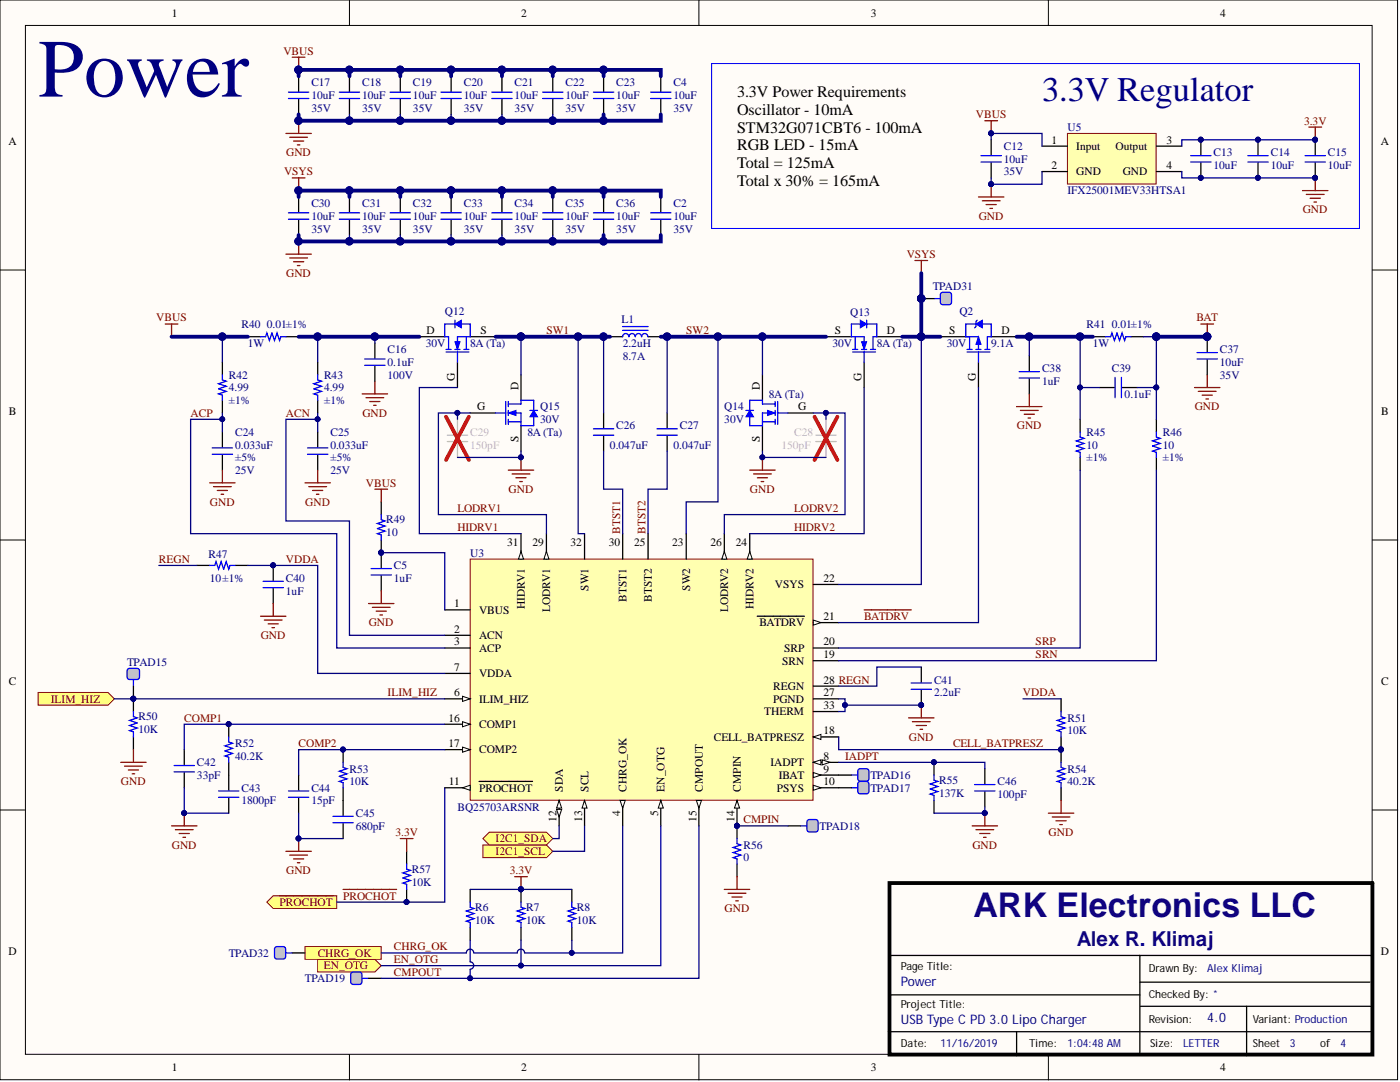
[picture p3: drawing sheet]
<svg xmlns="http://www.w3.org/2000/svg" width="279mm" height="216mm" viewBox="0 0 279 216" stroke-linecap="round" stroke-linejoin="round" font-family="sans-serif">
<defs><g id="words">
<text font-size="16.5" fill="#000080" x="7.6" y="19.3">Power</text>
<text font-size="6.9" fill="#000080" x="208" y="20.1">3.3V Regulator</text>
<text font-size="6.8" fill="#11037f" x="194.3" y="182.9">ARK Electronics LLC</text>
<text font-size="4.1" fill="#11037f" x="214.9" y="188.8">Alex R. Klimaj</text>
<g font-size="3.2">
<text x="147.1" y="19.4">3.3V Power Requirements</text>
<text x="147.1" y="22.9">Oscillator - 10mA</text>
<text x="147.1" y="26.5">STM32G071CBT6 - 100mA</text>
<text x="147.1" y="30">RGB LED - 15mA</text>
<text x="147.1" y="33.6">Total = 125mA</text>
<text x="147.1" y="37.1">Total x 30% = 165mA</text>
</g>
<g font-size="2.6" fill="#000080">
<text x="179.8" y="196.7">Power</text>
<text x="179.8" y="204.3">USB Type C PD 3.0 Lipo Charger</text>
<text x="240.9" y="204">4.0</text>
</g>
<g font-size="2.3">
<text x="34.3" y="3.3">1</text>
<text x="104" y="3.3">2</text>
<text x="173.8" y="3.3">3</text>
<text x="243.5" y="3.3">4</text>
<text x="1.7" y="29">A</text>
<text x="209.9" y="28.7">1</text>
<text x="214.8" y="29.9">Input</text>
<text x="222.6" y="29.9">Output</text>
<text x="232.8" y="28.7">3</text>
<text x="275.6" y="29">A</text>
<text x="209.9" y="33.7">2</text>
<text x="214.8" y="35">GND</text>
<text x="224.1" y="35">GND</text>
<text x="232.8" y="33.7">4</text>
<text x="85.1" y="66.7">D</text>
<text x="95.9" y="66.7">S</text>
<text x="166.6" y="66.7">S</text>
<text x="177" y="66.7">D</text>
<text x="189.4" y="66.7">S</text>
<text x="199.8" y="66.7">D</text>
<text x="90.8" y="75.9" transform="rotate(-90 90.8 75.9)">G</text>
<text x="103.5" y="77.8" transform="rotate(-90 103.5 77.8)">D</text>
<text x="151.7" y="77.8" transform="rotate(-90 151.7 77.8)">D</text>
<text x="171.9" y="75.9" transform="rotate(-90 171.9 75.9)">G</text>
<text x="194.8" y="75.9" transform="rotate(-90 194.8 75.9)">G</text>
<text x="1.8" y="82.9">B</text>
<text x="95.2" y="81.9">G</text>
<text x="159.3" y="81.9">G</text>
<text x="275.7" y="82.9">B</text>
<text x="103.5" y="88.2" transform="rotate(-90 103.5 88.2)">S</text>
<text x="151.7" y="88.2" transform="rotate(-90 151.7 88.2)">S</text>
<text x="101.2" y="109">31</text>
<text x="106.3" y="109">29</text>
<text x="113.9" y="109">32</text>
<text x="121.5" y="109">30</text>
<text x="126.5" y="109">25</text>
<text x="134.2" y="109">23</text>
<text x="141.8" y="109">26</text>
<text x="146.8" y="109">24</text>
<text x="117.4" y="117.9" transform="rotate(-90 117.4 117.9)">SW1</text>
<text x="137.7" y="117.9" transform="rotate(-90 137.7 117.9)">SW2</text>
<text x="154.7" y="117.4">VSYS</text>
<text x="164.3" y="116.1">22</text>
<text x="90.7" y="121.2">1</text>
<text x="95.6" y="122.5">VBUS</text>
<text x="104.7" y="121.5" transform="rotate(-90 104.7 121.5)">HIDRV1</text>
<text x="109.8" y="122.2" transform="rotate(-90 109.8 122.2)">LODRV1</text>
<text x="125" y="120.1" transform="rotate(-90 125 120.1)">BTST1</text>
<text x="130.1" y="120.1" transform="rotate(-90 130.1 120.1)">BTST2</text>
<text x="145.3" y="122.2" transform="rotate(-90 145.3 122.2)">LODRV2</text>
<text x="150.4" y="121.5" transform="rotate(-90 150.4 121.5)">HIDRV2</text>
<text x="151.6" y="125">BATDRV</text>
<text x="164.3" y="123.7">21</text>
<text x="90.7" y="126.3">2</text>
<text x="90.7" y="128.8">3</text>
<text x="95.6" y="127.5">ACN</text>
<text x="95.6" y="130.1">ACP</text>
<text x="156.5" y="130.1">SRP</text>
<text x="164.3" y="131.3">19</text>
<text x="164.3" y="128.8">20</text>
<text x="1.8" y="136.7">C</text>
<text x="90.7" y="133.9">7</text>
<text x="95.6" y="135.1">VDDA</text>
<text x="154.3" y="137.7">REGN</text>
<text x="156.1" y="132.6">SRN</text>
<text x="164.3" y="136.4">28 REGN</text>
<text x="275.7" y="136.7">C</text>
<text x="90.7" y="138.9">6</text>
<text x="95.6" y="140.2">ILIM_HIZ</text>
<text x="152.5" y="142.7">THERM</text>
<text x="154.3" y="140.2">PGND</text>
<text x="164.3" y="138.9">27</text>
<text x="164.3" y="141.5">33</text>
<text x="89.5" y="144">16</text>
<text x="89.5" y="149.1">17</text>
<text x="95.6" y="145.3">COMP1</text>
<text x="142.5" y="147.8">CELL_BATPRESZ</text>
<text x="164.3" y="146.5">18</text>
<text x="95.6" y="150.3">COMP2</text>
<text x="153.8" y="152.9">IADPT</text>
<text x="155.5" y="155.4">IBAT</text>
<text x="164.3" y="151.6">8</text>
<text x="164.3" y="154.1">9</text>
<text x="89.6" y="156.7">11</text>
<text x="95.6" y="158">PROCHOT</text>
<text x="112.3" y="158" transform="rotate(-90 112.3 158)">SDA</text>
<text x="117.4" y="158" transform="rotate(-90 117.4 158)">SCL</text>
<text x="125" y="158" transform="rotate(-90 125 158)">CHRG_OK</text>
<text x="132.6" y="158" transform="rotate(-90 132.6 158)">EN_OTG</text>
<text x="140.2" y="158" transform="rotate(-90 140.2 158)">CMPOUT</text>
<text x="147.9" y="158" transform="rotate(-90 147.9 158)">CMPIN</text>
<text x="155" y="158">PSYS</text>
<text x="164.3" y="156.7">10</text>
<text x="111.1" y="164" transform="rotate(-90 111.1 164)">12</text>
<text x="116.2" y="164" transform="rotate(-90 116.2 164)">13</text>
<text x="123.8" y="162.9" transform="rotate(-90 123.8 162.9)">4</text>
<text x="131.4" y="162.9" transform="rotate(-90 131.4 162.9)">5</text>
<text x="139" y="164" transform="rotate(-90 139 164)">15</text>
<text x="146.6" y="164" transform="rotate(-90 146.6 164)">14</text>
<text x="1.7" y="190.6">D</text>
<text x="275.6" y="190.6">D</text>
<text x="34.3" y="213.7">1</text>
<text x="104" y="213.7">2</text>
<text x="173.8" y="213.7">3</text>
<text x="243.5" y="213.7">4</text>
</g>
<g font-size="2.3" fill="#800000">
<text x="56.6" y="10.9">VBUS</text>
<text x="194.8" y="23.6">VBUS</text>
<text x="260.2" y="24.9">3.3V</text>
<text x="56.7" y="35">VSYS</text>
<text x="57.1" y="31.2">GND</text>
<text x="195.3" y="43.9">GND</text>
<text x="260" y="42.6">GND</text>
<text x="180.9" y="51.5">VSYS</text>
<text x="57.1" y="55.3">GND</text>
<text x="31.2" y="64.1">VBUS</text>
<text x="238.8" y="64.1">BAT</text>
<text x="109.1" y="66.7">SW1</text>
<text x="136.9" y="66.7">SW2</text>
<text x="38" y="83.2">ACP</text>
<text x="57.1" y="83.2">ACN</text>
<text x="72.3" y="83.2">GND</text>
<text x="238.4" y="81.9">GND</text>
<text x="202.9" y="85.7">GND</text>
<text x="41.9" y="100.9">GND</text>
<text x="60.9" y="100.9">GND</text>
<text x="73" y="97.1">VBUS</text>
<text x="101.5" y="98.4">GND</text>
<text x="149.7" y="98.4">GND</text>
<text x="91.3" y="106">HIDRV1</text>
<text x="91.3" y="102.2">LODRV1</text>
<text x="123.8" y="106.5" transform="rotate(-90 123.8 106.5)">BTST1</text>
<text x="128.8" y="106.5" transform="rotate(-90 128.8 106.5)">BTST2</text>
<text x="158.5" y="106">HIDRV2</text>
<text x="158.5" y="102.2">LODRV2</text>
<text x="31.7" y="112.3">REGN</text>
<text x="57.1" y="112.3">VDDA</text>
<text x="73.6" y="125">GND</text>
<text x="172.5" y="123.7">BATDRV</text>
<text x="52" y="127.5">GND</text>
<text x="206.7" y="128.8">SRP</text>
<text x="206.7" y="131.3">SRN</text>
<text x="10.1" y="140.2">ILIM_HIZ</text>
<text x="77.3" y="138.9">ILIM_HIZ</text>
<text x="204.2" y="138.9">VDDA</text>
<text x="36.8" y="144">COMP1</text>
<text x="59.6" y="149.1">COMP2</text>
<text x="181.4" y="147.8">GND</text>
<text x="190.2" y="149.1">CELL_BATPRESZ</text>
<text x="168.6" y="151.6">IADPT</text>
<text x="24.1" y="156.7">GND</text>
<text x="78.9" y="166.8">3.3V</text>
<text x="148.4" y="164.3">CMPIN</text>
<text x="209.3" y="166.8">GND</text>
<text x="34.3" y="169.4">GND</text>
<text x="98.9" y="170.6">I2C1_SCL</text>
<text x="98.9" y="168.1">I2C1_SDA</text>
<text x="194.1" y="169.4">GND</text>
<text x="57.1" y="174.4">GND</text>
<text x="68.5" y="179.5">PROCHOT</text>
<text x="101.7" y="174.4">3.3V</text>
<text x="55.8" y="180.8">PROCHOT</text>
<text x="144.6" y="182">GND</text>
<text x="63.4" y="190.9">CHRG_OK</text>
<text x="78.6" y="189.6">CHRG_OK</text>
<text x="64.6" y="193.4">EN_OTG</text>
<text x="78.6" y="192.2">EN_OTG</text>
<text x="78.6" y="194.7">CMPOUT</text>
</g>
<g font-size="2.3" fill="#000080">
<text x="62.1" y="17.2">C17</text>
<text x="72.3" y="17.2">C18</text>
<text x="82.4" y="17.2">C19</text>
<text x="92.6" y="17.2">C20</text>
<text x="102.7" y="17.2">C21</text>
<text x="112.9" y="17.2">C22</text>
<text x="123" y="17.2">C23</text>
<text x="134.4" y="17.2">C4</text>
<text x="62.1" y="19.8">10uF</text>
<text x="62.1" y="22.3">35V</text>
<text x="72.3" y="19.8">10uF</text>
<text x="72.3" y="22.3">35V</text>
<text x="82.4" y="19.8">10uF</text>
<text x="82.4" y="22.3">35V</text>
<text x="92.6" y="19.8">10uF</text>
<text x="92.6" y="22.3">35V</text>
<text x="102.7" y="19.8">10uF</text>
<text x="102.7" y="22.3">35V</text>
<text x="112.9" y="19.8">10uF</text>
<text x="112.9" y="22.3">35V</text>
<text x="123" y="19.8">10uF</text>
<text x="123" y="22.3">35V</text>
<text x="134.4" y="19.8">10uF</text>
<text x="134.4" y="22.3">35V</text>
<text x="200.3" y="29.9">C12</text>
<text x="213" y="26.1">U5</text>
<text x="200.3" y="32.5">10uF</text>
<text x="200.3" y="35">35V</text>
<text x="242.2" y="33.7">10uF</text>
<text x="242.2" y="31.2">C13</text>
<text x="253.6" y="33.7">10uF</text>
<text x="253.6" y="31.2">C14</text>
<text x="265" y="33.7">10uF</text>
<text x="265" y="31.2">C15</text>
<text x="62.1" y="41.3">C30</text>
<text x="72.3" y="41.3">C31</text>
<text x="82.4" y="41.3">C32</text>
<text x="92.6" y="41.3">C33</text>
<text x="102.7" y="41.3">C34</text>
<text x="112.9" y="41.3">C35</text>
<text x="123" y="41.3">C36</text>
<text x="134.4" y="41.3">C2</text>
<text x="213" y="38.8">IFX25001MEV33HTSA1</text>
<text x="62.1" y="43.9">10uF</text>
<text x="62.1" y="46.4">35V</text>
<text x="72.3" y="43.9">10uF</text>
<text x="72.3" y="46.4">35V</text>
<text x="82.4" y="43.9">10uF</text>
<text x="82.4" y="46.4">35V</text>
<text x="92.6" y="43.9">10uF</text>
<text x="92.6" y="46.4">35V</text>
<text x="102.7" y="43.9">10uF</text>
<text x="102.7" y="46.4">35V</text>
<text x="112.9" y="43.9">10uF</text>
<text x="112.9" y="46.4">35V</text>
<text x="123" y="43.9">10uF</text>
<text x="123" y="46.4">35V</text>
<text x="134.4" y="43.9">10uF</text>
<text x="134.4" y="46.4">35V</text>
<text x="186.1" y="57.8">TPAD31</text>
<text x="48.2" y="65.4">R40</text>
<text x="53.3" y="65.4">0.01±1%</text>
<text x="88.8" y="62.9">Q12</text>
<text x="124" y="64.4">L1</text>
<text x="169.7" y="63.1">Q13</text>
<text x="191.5" y="62.9">Q2</text>
<text x="216.8" y="65.4">R41</text>
<text x="221.9" y="65.4">0.01±1%</text>
<text x="49.5" y="69.2">1W</text>
<text x="77.3" y="70.5">C16</text>
<text x="85" y="69.2">30V</text>
<text x="93.8" y="69.2">8A (Ta)</text>
<text x="124.3" y="69.2">2.2uH</text>
<text x="124.3" y="71.8">8.7A</text>
<text x="166.1" y="69.2">30V</text>
<text x="175" y="69.2">8A (Ta)</text>
<text x="188.9" y="69.2">30V</text>
<text x="197.8" y="69.2">9.1A</text>
<text x="218.1" y="69.2">1W</text>
<text x="243.5" y="70.5">C37</text>
<text x="45.6" y="75.6">R42</text>
<text x="64.7" y="75.6">R43</text>
<text x="77.3" y="73">0.1uF</text>
<text x="77.3" y="75.6">100V</text>
<text x="208" y="76.8">1uF</text>
<text x="208" y="74.3">C38</text>
<text x="221.9" y="74.3">C39</text>
<text x="243.5" y="73">10uF</text>
<text x="243.5" y="75.6">35V</text>
<text x="45.6" y="78.1">4.99</text>
<text x="45.6" y="80.6">±1%</text>
<text x="64.7" y="78.1">4.99</text>
<text x="64.7" y="80.6">±1%</text>
<text x="107.8" y="81.9">Q15</text>
<text x="144.6" y="81.9">Q14</text>
<text x="153.4" y="79.4">8A (Ta)</text>
<text x="224.4" y="79.4">0.1uF</text>
<text x="46.9" y="89.5">0.033uF</text>
<text x="46.9" y="87">C24</text>
<text x="65.9" y="89.5">0.033uF</text>
<text x="65.9" y="87">C25</text>
<text x="105.2" y="87">8A (Ta)</text>
<text x="107.8" y="84.4">30V</text>
<text x="121.7" y="89.5">0.047uF</text>
<text x="123" y="85.7">C26</text>
<text x="134.4" y="89.5">0.047uF</text>
<text x="135.7" y="85.7">C27</text>
<text x="144.6" y="84.4">30V</text>
<text x="216.8" y="89.5">10</text>
<text x="216.8" y="87">R45</text>
<text x="232" y="89.5">10</text>
<text x="232" y="87">R46</text>
<text x="46.9" y="92">±5%</text>
<text x="46.9" y="94.6">25V</text>
<text x="65.9" y="92">±5%</text>
<text x="65.9" y="94.6">25V</text>
<text x="216.8" y="92">±1%</text>
<text x="232" y="92">±1%</text>
<text x="77.1" y="107">10</text>
<text x="77.1" y="104.5">R49</text>
<text x="41.6" y="111.3">R47</text>
<text x="78.6" y="113.6">C5</text>
<text x="93.8" y="111">U3</text>
<text x="41.8" y="116.1">10±1%</text>
<text x="57.1" y="118.7">1uF</text>
<text x="57.1" y="116.1">C40</text>
<text x="78.6" y="116.1">1uF</text>
<text x="25.4" y="132.9">TPAD15</text>
<text x="186.4" y="136.4">C41</text>
<text x="27.6" y="143.8">R50</text>
<text x="186.4" y="138.9">2.2uF</text>
<text x="27.6" y="146.3">10K</text>
<text x="46.9" y="149.1">R52</text>
<text x="213" y="146.5">10K</text>
<text x="213" y="144">R51</text>
<text x="39.3" y="155.4">33pF</text>
<text x="39.3" y="152.9">C42</text>
<text x="46.9" y="151.6">40.2K</text>
<text x="69.7" y="154.1">R53</text>
<text x="173.7" y="155.4">TPAD16</text>
<text x="213" y="154.1">R54</text>
<text x="48.2" y="160.5">1800pF</text>
<text x="48.2" y="158">C43</text>
<text x="62.1" y="160.5">15pF</text>
<text x="62.1" y="158">C44</text>
<text x="69.7" y="156.7">10K</text>
<text x="91.3" y="161.8">BQ25703ARSNR</text>
<text x="173.7" y="158">TPAD17</text>
<text x="187.4" y="159">137K</text>
<text x="187.4" y="156.4">R55</text>
<text x="199.1" y="159.2">100pF</text>
<text x="199.1" y="156.7">C46</text>
<text x="213" y="156.7">40.2K</text>
<text x="71" y="165.6">680pF</text>
<text x="71" y="163">C45</text>
<text x="163.6" y="165.6">TPAD18</text>
<text x="148.4" y="171.9">0</text>
<text x="148.4" y="169.4">R56</text>
<text x="82.2" y="176.7">10K</text>
<text x="82.2" y="174.2">R57</text>
<text x="94.8" y="184.3">10K</text>
<text x="94.8" y="181.8">R6</text>
<text x="105" y="184.3">10K</text>
<text x="105" y="181.8">R7</text>
<text x="115.1" y="184.3">10K</text>
<text x="115.1" y="181.8">R8</text>
<text x="45.6" y="190.9">TPAD32</text>
<text x="60.9" y="196">TPAD19</text>
</g>
<g font-size="2.3" fill="#bfbebc">
<text x="93.8" y="89.5">150pF</text>
<text x="93.8" y="87">C29</text>
<text x="156" y="89.5">150pF</text>
<text x="158.5" y="87">C28</text>
</g>
<g font-size="2.2">
<text x="179.8" y="193.5">Page Title:</text>
<text x="229.3" y="194">Drawn By:</text>
<text x="179.8" y="201.1">Project Title:</text>
<text x="229.3" y="199.1">Checked By: *</text>
<text x="179.8" y="209">Date:</text>
<text x="205.4" y="209">Time:</text>
<text x="229.3" y="204.1">Revision:</text>
<text x="229.5" y="209">Size:</text>
<text x="250.1" y="209">Sheet</text>
<text x="250.1" y="204.1">Variant: Production</text>
<text x="263.5" y="209">of</text>
</g>
<g font-size="2.2" fill="#000080">
<text x="240.9" y="194">Alex Klimaj</text>
<text x="187.7" y="209">11/16/2019</text>
<text x="213" y="209">1:04:48 AM</text>
<text x="236.1" y="209">LETTER</text>
<text x="257.4" y="209">3</text>
<text x="267.6" y="209">4</text>
</g>
</g></defs>
<g fill="#fffcf8" stroke="#000" stroke-width=".2">
<path d="M0 0h278.9v215.4h-278.9z"/>
<path d="M5.1 5.1h268.7v205.3h-268.7z"/>
</g>
<path d="M69.7 0v5.1M139.5 0v5.1M209.2 0v5.1M0 53.9h5.1M273.9 53.9h5.1M0 107.8h5.1M273.9 107.8h5.1M0 161.6h5.1M273.9 161.6h5.1M69.7 210.4v5.1M139.5 210.4v5.1M209.2 210.4v5.1" fill="none" stroke="#000" stroke-width=".2"/>
<path d="M177.5 176.2h96.4v34.2h-96.4z" fill="none" stroke="#000" stroke-width=".76"/>
<path d="M177.8 190.7h95.8M177.8 198.5h49.7M227.5 190.7v19.7M227.5 196h45.9M177.3 205.9h96.3M202.9 205.9v4.8M227.6 200.8h46.3M248.8 200.8v9.9" fill="none" stroke="#000" stroke-width=".25"/>
<path d="M93.8 111.6h68.5v48.1h-68.5z" fill="#ffffb0" stroke="#800000" stroke-width=".2"/>
<path d="M88.8 121.7h5M88.8 126.8h5M88.8 129.3h5M124.3 159.7v5.1" fill="none" stroke="#000" stroke-width=".25"/>
<path d="M123.8 159.7h1l-.5 1.5z" fill="#fffcf8"/>
<path d="M123.8 159.7h1l-.5 1.5z" fill="none" stroke="#000" stroke-width=".2"/>
<path d="M131.9 159.7v5.1" fill="none" stroke="#000" stroke-width=".25"/>
<path d="M131.9 159.7l.5 1.5h-1z" fill="#fffcf8"/>
<path d="M131.9 159.7l.5 1.5h-1z" fill="none" stroke="#000" stroke-width=".2"/>
<path d="M88.8 139.4h5" fill="none" stroke="#000" stroke-width=".25"/>
<path d="M92.3 138.9l1.5 .5-1.5 .6z" fill="#fffcf8"/>
<path d="M92.3 138.9l1.5 .5-1.5 .6z" fill="none" stroke="#000" stroke-width=".2"/>
<path d="M88.8 134.4h5M162.3 152.1h5.1" fill="none" stroke="#000" stroke-width=".25"/>
<path d="M162.3 152.1l1.5-.5v1z" fill="#fffcf8"/>
<path d="M162.3 152.1l1.5-.5v1z" fill="none" stroke="#000" stroke-width=".2"/>
<path d="M164.1 151.6l1.5 .5-1.5 .5z" fill="#fffcf8"/>
<path d="M164.1 151.6l1.5 .5-1.5 .5z" fill="none" stroke="#000" stroke-width=".2"/>
<path d="M162.3 154.7h5.1" fill="none" stroke="#000" stroke-width=".25"/>
<path d="M162.3 154.1l1.5 .6-1.5 .5z" fill="#fffcf8"/>
<path d="M162.3 154.1l1.5 .6-1.5 .5z" fill="none" stroke="#000" stroke-width=".2"/>
<path d="M162.3 157.2h5.1" fill="none" stroke="#000" stroke-width=".25"/>
<path d="M162.3 156.7l1.5 .5-1.5 .5z" fill="#fffcf8"/>
<path d="M162.3 156.7l1.5 .5-1.5 .5z" fill="none" stroke="#000" stroke-width=".2"/>
<path d="M88.8 157.2h5" fill="none" stroke="#000" stroke-width=".25"/>
<path d="M92.3 157.2l1.5-.5v1z" fill="#fffcf8"/>
<path d="M92.3 157.2l1.5-.5v1z" fill="none" stroke="#000" stroke-width=".2"/>
<path d="M95.6 155.9h10.7M111.6 159.7v5.1" fill="none" stroke="#000" stroke-width=".25"/>
<path d="M111.6 159.7l.5 1.5h-1z" fill="#fffcf8"/>
<path d="M111.6 159.7l.5 1.5h-1z" fill="none" stroke="#000" stroke-width=".2"/>
<path d="M111.1 161.5h1l-.5 1.5z" fill="#fffcf8"/>
<path d="M111.1 161.5h1l-.5 1.5z" fill="none" stroke="#000" stroke-width=".2"/>
<path d="M116.7 159.7v5.1" fill="none" stroke="#000" stroke-width=".25"/>
<path d="M116.7 159.7l.5 1.5h-1z" fill="#fffcf8"/>
<path d="M116.7 159.7l.5 1.5h-1z" fill="none" stroke="#000" stroke-width=".2"/>
<path d="M139.5 159.7v5.1" fill="none" stroke="#000" stroke-width=".25"/>
<path d="M139 159.7h1l-.5 1.5z" fill="#fffcf8"/>
<path d="M139 159.7h1l-.5 1.5z" fill="none" stroke="#000" stroke-width=".2"/>
<path d="M88.8 144.5h5" fill="none" stroke="#000" stroke-width=".25"/>
<path d="M92.3 144l1.5 .5-1.5 .5z" fill="#fffcf8"/>
<path d="M92.3 144l1.5 .5-1.5 .5z" fill="none" stroke="#000" stroke-width=".2"/>
<path d="M88.8 149.6h5" fill="none" stroke="#000" stroke-width=".25"/>
<path d="M92.3 149.1l1.5 .5-1.5 .5z" fill="#fffcf8"/>
<path d="M92.3 149.1l1.5 .5-1.5 .5z" fill="none" stroke="#000" stroke-width=".2"/>
<path d="M147.1 159.7v5.1" fill="none" stroke="#000" stroke-width=".25"/>
<path d="M147.1 159.7l.5 1.5h-1z" fill="#fffcf8"/>
<path d="M147.1 159.7l.5 1.5h-1z" fill="none" stroke="#000" stroke-width=".2"/>
<circle cx="147.1" cy="164.8" r=".48" fill="#000080" stroke="#000080" stroke-width=".2"/>
<path d="M162.3 147h5.1" fill="none" stroke="#000" stroke-width=".25"/>
<path d="M162.3 147l1.5-.5v1.1z" fill="#fffcf8"/>
<path d="M162.3 147l1.5-.5v1.1z" fill="none" stroke="#000" stroke-width=".2"/>
<path d="M162.3 131.8h5.1M162.3 129.3h5.1M162.3 124.2h5.1" fill="none" stroke="#000" stroke-width=".25"/>
<path d="M162.3 123.7l1.5 .5-1.5 .5z" fill="#fffcf8"/>
<path d="M162.3 123.7l1.5 .5-1.5 .5z" fill="none" stroke="#000" stroke-width=".2"/>
<path d="M136.9 106.5v5.1M149.6 106.5v5.1M162.3 116.6h5.1M151.1 123h9.4" fill="none" stroke="#000" stroke-width=".25"/>
<path d="M149.6 110l.5 1.6h-1z" fill="#fffcf8"/>
<path d="M149.6 110l.5 1.6h-1z" fill="none" stroke="#000" stroke-width=".2"/>
<path d="M129.3 106.5v5.1M144.6 106.5v5.1" fill="none" stroke="#000" stroke-width=".25"/>
<path d="M144.6 110l.5 1.6h-1.1z" fill="#fffcf8"/>
<path d="M144.6 110l.5 1.6h-1.1z" fill="none" stroke="#000" stroke-width=".2"/>
<path d="M109.1 106.5v5.1M162.3 139.4h5.1M162.3 136.9h5.1" fill="none" stroke="#000" stroke-width=".25"/>
<path d="M109.1 110l.5 1.6h-1.1z" fill="#fffcf8"/>
<path d="M109.1 110l.5 1.6h-1.1z" fill="none" stroke="#000" stroke-width=".2"/>
<path d="M104 106.5v5.1" fill="none" stroke="#000" stroke-width=".25"/>
<path d="M104 110l.5 1.6h-1z" fill="#fffcf8"/>
<path d="M104 110l.5 1.6h-1z" fill="none" stroke="#000" stroke-width=".2"/>
<path d="M116.7 106.5v5.1M124.3 106.5v5.1M162.3 142h5.1" fill="none" stroke="#000" stroke-width=".25"/>
<circle cx="147.1" cy="164.8" r=".48" fill="#000080" stroke="#000080" stroke-width=".2"/>
<g fill="#ffff80" stroke="#800000" stroke-width=".2">
<path d="M63.4 191.4h11.4l1.3 1.3-1.3 1.3h-11.4z" fill-rule="evenodd"/>
<path d="M60.9 188.9h15.2v2.5h-15.2z" fill-rule="evenodd"/>
</g>
<path d="M93.8 177.5v2.5M104 177.5v2.5M114.1 177.5v2.5M93.8 185.1v2.5M104 185.1v2.5M114.1 185.1v2.5" fill="none" stroke="#000" stroke-width=".25"/>
<path d="M93.8 180v1l.8 .3-1.5 .5 1.5 .5-1.5 .5 1.5 .5-1.5 .5 .7 .3v1M104 180v1l.7 .3-1.5 .5 1.5 .5-1.5 .5 1.5 .5-1.5 .5 .8 .3v1M114.1 180v1l.8 .3-1.5 .5 1.5 .5-1.5 .5 1.5 .5-1.5 .5 .7 .3v1" fill="none" stroke="#00f" stroke-width=".25"/>
<path d="M102.7 174.9h2.5M104 174.9v2.6" fill="none" stroke="#800000" stroke-width=".25"/>
<circle cx="104" cy="177.4" r=".48" fill="#000080" stroke="#000080" stroke-width=".2"/>
<g fill="#ffff80" stroke="#800000" stroke-width=".2">
<path d="M96.4 168.6h12.7l1.2 1.3-1.2 1.2h-12.7z" fill-rule="evenodd"/>
<path d="M96.4 167.3l1.2-1.2h11.5l1.2 1.2-1.2 1.3h-11.5z" fill-rule="evenodd"/>
</g>
<path d="M213 26.6h17.7v10.1h-17.7z" fill="#ffffb0" stroke="#800000" stroke-width=".2"/>
<g fill="none" stroke="#000" stroke-width=".25">
<path d="M59.6 15.2v3.1M59.6 19.8v3M69.7 15.2v3.1M69.7 19.8v3M79.9 15.2v3.1M79.9 19.8v3M90 15.2v3.1M90 19.8v3M100.2 15.2v3.1M100.2 19.8v3M110.3 15.2v3.1M110.3 19.8v3"/>
<path d="M120.5 15.2v3.1M120.5 19.8v3M197.8 27.9v3M197.8 32.5v3M208 29.2h5M208 34.2h5M230.8 29.2h5.1M230.8 34.2h5.1M239.7 27.9v3M239.7 32.5v3M251.1 27.9v3M251.1 32.5v3"/>
<path d="M262.5 27.9v3M262.5 32.5v3M44.4 72.3v2.5M44.4 79.9v2.5M49.5 67.2h2.5M57.1 67.2h2.5M63.4 72.3v2.5M63.4 79.9v2.5M74.8 68.5v3M74.8 73v3.1M83.7 67.2h5.1M91.3 72.3v5"/>
<path d="M93.8 67.2h5.1M218.1 67.2h2.5M225.7 67.2h2.5M44.4 86.2v3M44.4 90.8v3M63.4 86.2v3M63.4 90.8v3"/>
</g>
<g fill="none" stroke="#800000" stroke-width=".25">
<path d="M58.3 11.4h2.6M59.6 11.4v2.6M57.1 26.6h5M57.8 27.4h3.6M58.6 28.1h2M59.3 28.9h.6M59.6 24.1v2.5M195.3 39.3h5M196.5 24.1h2.6M197.8 24.1v2.5M197.8 36.8v2.5M259.9 38h5.1"/>
<path d="M260.7 38.8h3.6M261.2 25.4h2.5M261.5 39.6h2M262.5 25.4v2.5M262.5 35.5v2.5M196 40.1h3.6M196.8 40.8h2M197.6 41.6h.5M262.2 40.3h.5M33 64.7h2.5M34.2 64.7v2.5M72.3 78.6h5"/>
<path d="M73 79.4h3.6M74.8 76.1v2.5M41.8 96.3h5.1M42.6 97.1h3.6M43.4 97.9h2M44.1 98.6h.5M44.4 93.8v2.5M60.9 96.3h5M61.6 97.1h3.6M62.4 97.9h2M63.1 98.6h.6M63.4 93.8v2.5"/>
<path d="M73.8 80.1h2M74.6 80.9h.5"/>
</g>
<g fill="#000080" stroke="#000080" stroke-width=".2">
<circle cx="197.8" cy="26.6" r=".48"/>
<circle cx="262.5" cy="27.9" r=".48"/>
<circle cx="239.6" cy="35.5" r=".48"/>
<circle cx="239.6" cy="27.9" r=".48"/>
<circle cx="251" cy="35.5" r=".48"/>
<circle cx="251" cy="27.9" r=".48"/>
<circle cx="262.5" cy="35.5" r=".48"/>
<circle cx="197.8" cy="36.7" r=".48"/>
<circle cx="59.6" cy="13.9" r=".74"/>
<circle cx="59.6" cy="24.1" r=".74"/>
</g>
<g fill="none" stroke="#00f" stroke-width=".25">
<path d="M57.6 18.4h4M57.6 19.7h4M67.7 18.4h4.1M67.7 19.7h4.1M77.9 18.4h4M77.9 19.7h4M88 18.4h4.1M88 19.7h4.1M98.1 18.4h4.1M98.1 19.7h4.1M108.3 18.4h4M108.3 19.7h4"/>
<path d="M118.4 18.4h4.1M118.4 19.7h4.1M195.8 31.1h4M195.8 32.3h4M237.6 31.1h4.1M237.6 32.3h4.1M249 31.1h4.1M249 32.3h4.1M260.5 31.1h4M260.5 32.3h4M44.4 74.8v1l.7 .3-1.5 .5 1.5 .5-1.5 .5 1.5 .5-1.5 .5 .8 .3v1M52 67.2h1l.3-.8 .5 1.6 .5-1.6 .5 1.6 .5-1.6 .5 1.6 .2-.8h1.1"/>
<path d="M63.4 74.8v1l.8 .3-1.6 .5 1.6 .5-1.6 .5 1.6 .5-1.6 .5 .8 .3v1M72.8 71.6h4M72.8 72.9h4M89 70.2h4.6M89 69.7h1M90.8 64.7h-2v2.5h.7v2.5M90.8 69.7h1M91.3 70.2v2.1M92.1 64.7h1.7v2.5h-2.5v2.5M92.6 69.7h1M93.1 67.2v2.5M220.6 67.2h1.1l.2-.8 .5 1.6 .5-1.6 .5 1.6 .5-1.6 .5 1.6 .3-.8h1"/>
<path d="M42.4 89.4h4M42.4 90.6h4M61.4 89.4h4M61.4 90.6h4"/>
</g>
<path d="M142 12.7h129.3v32.9h-129.3z" fill="none" stroke="#00f" stroke-width=".2"/>
<path d="M90.8 64.7l1.3-.8v1.5z" fill="#00f"/>
<path d="M90.8 64.7l1.3-.8v1.5z" fill="none" stroke="#00f" stroke-width=".2"/>
<path d="M90.8 63.9v1.5" fill="none" stroke="#00f" stroke-width=".25"/>
<path d="M90.8 68.2h1l-.5 1.5z" fill="#00f"/>
<path d="M90.8 68.2h1l-.5 1.5z" fill="none" stroke="#00f" stroke-width=".2"/>
<path d="M104 74.8v5.1M93.8 82.4h5.1M104 84.9v5.1" fill="none" stroke="#000" stroke-width=".25"/>
<path d="M98.9 82.4h2M100.9 80.1v4.6M101.4 82.4h2.6v2.5h2.5v-1.7M101.4 80.6h2.6v-.7h2.5v2M101.4 84.2h2.6M101.4 80.1v1M101.4 81.9v1M101.4 83.7v1" fill="none" stroke="#00f" stroke-width=".25"/>
<path d="M106.5 81.9l.8 1.3h-1.5z" fill="#00f"/>
<path d="M106.5 81.9l.8 1.3h-1.5z" fill="none" stroke="#00f" stroke-width=".2"/>
<path d="M105.8 81.9h1.5" fill="none" stroke="#00f" stroke-width=".25"/>
<path d="M101.4 82.4l1.6-.5v1z" fill="#00f"/>
<path d="M101.4 82.4l1.6-.5v1z" fill="none" stroke="#00f" stroke-width=".2"/>
<path d="M152.2 74.8v5.1M152.2 84.9v5.1M157.2 82.4h5.1" fill="none" stroke="#000" stroke-width=".25"/>
<path d="M152.2 84.2h2.5M154.7 82.4h-2.5v2.5h-2.6v-1.7M154.7 80.6h-2.5v-.7h-2.6v2M154.7 80.1v1M154.7 81.9v1M154.7 83.7v1M155.2 82.4h2M155.2 80.1v4.6" fill="none" stroke="#00f" stroke-width=".25"/>
<path d="M149.6 81.9l.8 1.3h-1.5z" fill="#00f"/>
<path d="M149.6 81.9l.8 1.3h-1.5z" fill="none" stroke="#00f" stroke-width=".2"/>
<path d="M148.9 81.9h1.5" fill="none" stroke="#00f" stroke-width=".25"/>
<path d="M153.2 81.9l1.5 .5-1.5 .5z" fill="#00f"/>
<path d="M153.2 81.9l1.5 .5-1.5 .5z" fill="none" stroke="#00f" stroke-width=".2"/>
<path d="M164.8 67.2h5.1M172.5 72.3v5M175 67.2h5.1" fill="none" stroke="#000" stroke-width=".25"/>
<path d="M170.2 70.2h4.5M170.2 69.7h1M170.7 67.2v2.5M171.7 64.7h-1.8v2.5h2.6v2.5M171.9 69.7h1.1M172.5 70.2v2.1M173 64.7h2v2.5h-.8v2.5M173.7 69.7h1" fill="none" stroke="#00f" stroke-width=".25"/>
<path d="M171.7 63.9l1.3 .8-1.3 .7z" fill="#00f"/>
<path d="M171.7 63.9l1.3 .8-1.3 .7z" fill="none" stroke="#00f" stroke-width=".2"/>
<path d="M173 63.9v1.5" fill="none" stroke="#00f" stroke-width=".25"/>
<path d="M171.9 68.2h1.1l-.5 1.5z" fill="#00f"/>
<path d="M171.9 68.2h1.1l-.5 1.5z" fill="none" stroke="#00f" stroke-width=".2"/>
<g fill="none" stroke="#800000" stroke-width=".25">
<path d="M58.3 35.5h2.6M59.6 35.5v2.5M57.1 50.7h5M57.8 51.5h3.6M58.6 52.2h2M59.3 53h.6M59.6 48.2v2.5M182.6 52h2.5M183.9 52v2.5M101.4 93.8h5.1M102.2 94.6h3.6M103 95.3h2"/>
<path d="M103.7 96.1h.5M104 91.3v2.5M149.6 93.8h5.1M150.4 94.6h3.5M151.1 95.3h2.1M151.9 96.1h.5M152.2 91.3v2.5"/>
</g>
<g fill="#000080" stroke="#000080" stroke-width=".2">
<circle cx="152.1" cy="91.2" r=".48"/>
<circle cx="104" cy="91.2" r=".48"/>
<circle cx="59.6" cy="48.2" r=".74"/>
<circle cx="59.6" cy="38" r=".74"/>
</g>
<g fill="none" stroke="#000" stroke-width=".25">
<path d="M59.6 39.3v3M69.7 39.3v3M79.9 39.3v3M90 39.3v3M100.2 39.3v3M110.3 39.3v3M120.5 39.3v3M59.6 43.9v3M69.7 43.9v3M79.9 43.9v3M90 43.9v3M100.2 43.9v3"/>
<path d="M110.3 43.9v3M120.5 43.9v3M121.7 67.2h2.6M129.3 67.2h2.6M187.7 67.2h5M195.3 72.3v5M197.8 67.2h5.1M120.5 82.4v3M120.5 87v3M133.1 82.4v3M133.1 87v3"/>
</g>
<g fill="none" stroke="#00f" stroke-width=".25">
<path d="M57.6 42.5h4M57.6 43.7h4M67.7 42.5h4.1M67.7 43.7h4.1M77.9 42.5h4M77.9 43.7h4M88 42.5h4.1M88 43.7h4.1M98.1 42.5h4.1M98.1 43.7h4.1M108.3 42.5h4M108.3 43.7h4"/>
<path d="M118.4 42.5h4.1M118.4 43.7h4.1M124.3 65.9h5M124.3 65.2h5M125.5 67.2a.61 .61 0 0 0-.6-.6 .61 .61 0 0 0-.6 .6M126.8 67.2a.61 .61 0 0 0-.7-.6 .61 .61 0 0 0-.6 .6M128 67.2a.61 .61 0 0 0-.6-.6 .61 .61 0 0 0-.6 .6M129.3 67.2a.61 .61 0 0 0-.6-.6 .61 .61 0 0 0-.6 .6M192.7 64.7h2.1M192.7 67.2h2.6v2.5M193 70.2h4.6M193 69.7h1"/>
<path d="M193.5 67.2v2.5M194.8 69.7h1M195.3 70.2v2.1M196.5 69.7h1.1M197.1 67.2v2.5M118.4 85.6h4.1M118.4 86.8h4.1M131.1 85.6h4.1M131.1 86.8h4.1"/>
</g>
<path d="M89.3 88.1h4M89.3 86.8h4M91.3 83.7v3M91.3 88.2v3.1M162.8 88.1h4.1M162.8 86.8h4.1M164.8 83.7v3M164.8 88.2v3.1" fill="none" stroke="#bfbebc" stroke-width=".25"/>
<path d="M89 83.2l4.6 8.6M93.6 83.2l-4.6 8.6M162.6 83.2l4.5 8.6M167.1 83.2l-4.5 8.6" fill="none" stroke="#f00" stroke-width=".76"/>
<path d="M195.3 67.2l.5 1.5h-1z" fill="#00f"/>
<path d="M195.3 67.2l.5 1.5h-1z" fill="none" stroke="#00f" stroke-width=".2"/>
<path d="M192.7 64.7v2.5h.8M196 64.7h1.8M197.1 67.2h.7" fill="none" stroke="#00f" stroke-width=".25"/>
<path d="M194.8 64.7l1.2-.8v1.5z" fill="#00f"/>
<path d="M194.8 64.7l1.2-.8v1.5z" fill="none" stroke="#00f" stroke-width=".2"/>
<g fill="none" stroke="#00f" stroke-width=".25">
<path d="M129.8 18.4h4.1M129.8 19.7h4.1M129.8 42.5h4.1M129.8 43.7h4.1M195 63.9l-.2 .2v1.1l-.3 .2M197.8 64.7v2.5M203.4 75.4h4M203.4 74.2h4M222.5 75.3v4.1M223.8 75.3v4.1M238.9 70.4h4.1M238.9 71.6h4.1"/>
<path d="M215.6 86.2v1l.7 .3-1.5 .5 1.5 .5-1.5 .5 1.5 .5-1.5 .5 .8 .3v1M230.8 86.2v1l.7 .3-1.5 .5 1.5 .5-1.5 .5 1.5 .5-1.5 .5 .8 .3v1M41.8 112.8h1.1l.2-.7 .5 1.5 .5-1.5 .5 1.5 .5-1.5 .5 1.5 .3-.8h1M52.5 117.3h4.1M52.5 116h4.1M74.1 113.5h4M74.1 114.7h4M76.1 102.7v1l.7 .3-1.5 .5 1.5 .5-1.5 .5 1.5 .5-1.5 .5 .8 .2v1.1M181.8 136.3h4.1M181.8 137.5h4.1M34.7 152.8h4.1M34.7 154h4.1"/>
<path d="M43.6 157.8h4.1M43.6 159.1h4.1M45.6 147v1.1l.8 .2-1.5 .5 1.5 .5-1.5 .5 1.5 .5-1.5 .6 .7 .2v1M57.6 157.8h4M57.6 159.1h4M68.5 152.1v1l.7 .3-1.5 .5 1.5 .5-1.5 .5 1.5 .5-1.5 .5 .8 .3v1M66.4 162.9h4.1M66.4 164.2h4.1M81.2 172.4v1l.7 .3-1.5 .5 1.5 .5-1.5 .5 1.5 .5-1.5 .5 .8 .3v1"/>
</g>
<g fill="none" stroke="#000" stroke-width=".25">
<path d="M131.9 15.2v3.1M131.9 19.8v3M131.9 39.3v3M131.9 43.9v3M205.4 71v3M205.4 75.6v3M219.4 77.3h3M223.9 77.3h3.1M240.9 67.2v3M240.9 71.8v3M215.6 83.7v2.5M215.6 91.3v2.5"/>
<path d="M230.8 83.7v2.5M230.8 91.3v2.5M39.3 112.8h2.5M46.9 112.8h2.6M54.5 112.8v3.1M54.5 117.4v3M76.1 100.1v2.6M76.1 107.8v5.5M76.1 114.9v3M183.9 133.1v3M183.9 137.7v3M36.8 149.6v3"/>
<path d="M36.8 154.1v3.1M45.6 144.5v2.5M45.6 152.1v5.6M45.6 159.2v3.1M59.6 154.7v3M59.6 159.2v3.1M68.5 149.6v2.5M68.5 157.2v5.6M68.5 164.3v3M81.2 169.9v2.5M81.2 177.5v2.5"/>
</g>
<g fill="#000080" stroke="#000080" stroke-width=".2">
<circle cx="54.5" cy="112.8" r=".48"/>
<circle cx="240.9" cy="67.2" r=".74"/>
<circle cx="183.8" cy="140.7" r=".48"/>
<circle cx="45.6" cy="144.5" r=".48"/>
<circle cx="76.1" cy="110.3" r=".48"/>
<circle cx="36.7" cy="162.2" r=".48"/>
<circle cx="68.4" cy="149.6" r=".48"/>
<circle cx="59.6" cy="167.3" r=".48"/>
<circle cx="81.1" cy="180" r=".48"/>
</g>
<g fill="none" stroke="#800000" stroke-width=".25">
<path d="M205.4 78.6v2.5M238.4 77.3h5.1M239.2 78.1h3.5M239.9 78.9h2M240.7 79.6h.5M240.9 74.8v2.5M74.8 97.6h2.5M76.1 97.6v2.5M202.9 81.1h5.1M203.6 81.9h3.6M204.4 82.7h2M205.2 83.4h.5"/>
<path d="M76.1 117.9v2.5M52 123h5.1M52.7 123.7h3.6M53.5 124.5h2M54.3 125.2h.5M54.5 120.4v2.6M73.5 120.4h5.1M74.3 121.2h3.6M75.1 122h2M75.8 122.7h.5M172.5 121.7h9.4M181.3 143.2h5.1"/>
<path d="M182.1 144h3.5M182.8 144.8h2.1M183.6 145.5h.5M183.9 140.7v2.5M34.2 164.8h5.1M35 165.6h3.5M35.8 166.3h2M36.5 167.1h.5M36.8 162.3v2.5M57.1 169.9h5M57.8 170.6h3.6M58.6 171.4h2"/>
<path d="M59.3 172.1h.6M59.6 167.3v2.6M79.9 167.3h2.5M81.2 167.3v2.6"/>
</g>
<path d="M53.3 180l1.2-1.3h12.7v2.6h-12.7z" fill-rule="evenodd" fill="#ffff80" stroke="#800000" stroke-width=".2"/>
<path d="M55.8 178.7h10.7M68.5 177.5h10.7" fill="none" stroke="#800000" stroke-width=".25"/>
<path d="M26.6 136.9v5.1M26.6 147v2.6" fill="none" stroke="#000" stroke-width=".25"/>
<circle cx="26.6" cy="139.4" r=".48" fill="#000080" stroke="#000080" stroke-width=".2"/>
<path d="M26.6 135.6v1.3M26.6 142v1l.8 .2-1.5 .6 1.5 .5-1.5 .5 1.5 .5-1.5 .5 .7 .2v1" fill="none" stroke="#00f" stroke-width=".25"/>
<path d="M25.4 133.6l.5-.2h1.7l.2 .5v1.4l-.5 .3-1.7-.1-.2-.4z" fill="#c0c0c0" stroke="#00f" stroke-width=".25"/>
<g fill="#000080" stroke="#000080" stroke-width=".2">
<circle cx="26.6" cy="139.4" r=".48"/>
<circle cx="186.4" cy="152.1" r=".48"/>
<circle cx="196.5" cy="162.2" r=".48"/>
</g>
<path d="M167.4 154.7h2.5M186.4 152.1v2.6M186.4 159.7v2.6M196.5 153.4v3M196.5 158v3" fill="none" stroke="#000" stroke-width=".25"/>
<path d="M169.9 154.7h1.3M186.4 154.7v1l.8 .2-1.6 .5 1.6 .5-1.6 .5 1.6 .6-1.6 .5 .8 .2v1M194.5 156.6h4.1M194.5 157.8h4.1" fill="none" stroke="#00f" stroke-width=".25"/>
<path d="M194 164.8h5.1M194.8 165.6h3.5M195.5 166.3h2.1M196.3 167.1h.5M196.5 162.3v2.5" fill="none" stroke="#800000" stroke-width=".25"/>
<path d="M171.3 153.6l.4-.2h1.2l.4 .2 .1 1.8-.2 .4-1.5 .1-.4-.3z" fill="#c0c0c0" stroke="#00f" stroke-width=".25"/>
<path d="M239.7 64.7h2.5M240.9 64.7v2.5M211.8 159.7v2.6M209.2 162.3h5.1M210 163h3.5M210.7 163.8h2.1M211.5 164.5h.5" fill="none" stroke="#800000" stroke-width=".25"/>
<g fill="#000080" stroke="#000080" stroke-width=".2">
<circle cx="240.9" cy="67.2" r=".74"/>
<circle cx="211.7" cy="149.6" r=".48"/>
</g>
<path d="M167.4 157.2h2.5M211.8 149.6v2.5M211.8 157.2v2.5" fill="none" stroke="#000" stroke-width=".25"/>
<path d="M169.9 157.2h1.3M211.8 152.1v1l.7 .3-1.5 .5 1.5 .5-1.5 .5 1.5 .5-1.5 .5 .8 .3v1" fill="none" stroke="#00f" stroke-width=".25"/>
<path d="M171.3 156.2l.4-.3h1.2l.4 .3 .1 1.7-.2 .4-1.5 .1-.4-.2z" fill="#c0c0c0" stroke="#00f" stroke-width=".25"/>
<path d="M147.1 164.8v2.5M147.1 172.4v2.5M157.2 164.8h2.6" fill="none" stroke="#000" stroke-width=".25"/>
<circle cx="147.1" cy="164.8" r=".48" fill="#000080" stroke="#000080" stroke-width=".2"/>
<path d="M147.1 167.3v1l.8 .3-1.6 .5 1.6 .5-1.6 .5 1.6 .5-1.6 .5 .8 .3v1M159.8 164.8h1.2" fill="none" stroke="#00f" stroke-width=".25"/>
<path d="M144.6 177.5h5M145.3 178.2h3.6M146.1 179h2M146.8 179.8h.5M147.1 174.9v2.6" fill="none" stroke="#800000" stroke-width=".25"/>
<path d="M161.1 163.8l.4-.3h1.3l.4 .3 .1 1.7-.3 .4-1.5 .1-.4-.2z" fill="#c0c0c0" stroke="#00f" stroke-width=".25"/>
<path d="M72.3 195.2h1.2" fill="none" stroke="#00f" stroke-width=".25"/>
<path d="M73.5 195.2h2.6" fill="none" stroke="#000" stroke-width=".25"/>
<path d="M70.1 194.2l.4-.2h1.2l.5 .2v1.7l-.2 .5h-1.5l-.4-.2z" fill="#c0c0c0" stroke="#00f" stroke-width=".25"/>
<path d="M7.6 138.2h14l1.2 1.2-1.2 1.3h-14z" fill-rule="evenodd" fill="#ffff80" stroke="#800000" stroke-width=".2"/>
<path d="M24.1 152.1h5.1M24.9 152.9h3.5M25.6 153.6h2M26.4 154.4h.5M26.6 149.6v2.5" fill="none" stroke="#800000" stroke-width=".25"/>
<path d="M183.9 59.6h2.5M211.8 139.4v2.6M211.8 147v2.6" fill="none" stroke="#000" stroke-width=".25"/>
<g fill="#000080" stroke="#000080" stroke-width=".2">
<circle cx="211.7" cy="149.6" r=".48"/>
<circle cx="183.8" cy="59.6" r=".74"/>
</g>
<path d="M186.4 59.6h1.3M211.8 142v1l.7 .2-1.5 .6 1.5 .5-1.5 .5 1.5 .5-1.5 .5 .8 .2v1" fill="none" stroke="#00f" stroke-width=".25"/>
<path d="M187.7 58.6l.5-.3h1.2l.4 .3 .1 1.7-.3 .4-1.4 .1-.5-.3z" fill="#c0c0c0" stroke="#00f" stroke-width=".25"/>
<g fill="#000080" stroke="#000080" stroke-width=".2">
<circle cx="183.8" cy="59.6" r=".74"/>
<circle cx="104" cy="177.4" r=".48"/>
<circle cx="262.5" cy="27.9" r=".48"/>
<circle cx="251" cy="27.9" r=".48"/>
<circle cx="239.6" cy="27.9" r=".48"/>
<circle cx="239.6" cy="35.5" r=".48"/>
<circle cx="251" cy="35.5" r=".48"/>
<circle cx="262.5" cy="35.5" r=".48"/>
<circle cx="197.8" cy="26.6" r=".48"/>
<circle cx="197.8" cy="36.7" r=".48"/>
<circle cx="69.7" cy="24.1" r=".74"/>
<circle cx="79.9" cy="24.1" r=".74"/>
<circle cx="90" cy="24.1" r=".74"/>
<circle cx="100.1" cy="24.1" r=".74"/>
<circle cx="110.3" cy="24.1" r=".74"/>
<circle cx="120.4" cy="24.1" r=".74"/>
<circle cx="59.6" cy="24.1" r=".74"/>
<circle cx="63.4" cy="67.2" r=".74"/>
<circle cx="44.4" cy="67.2" r=".74"/>
<circle cx="69.7" cy="13.9" r=".74"/>
<circle cx="79.9" cy="13.9" r=".74"/>
<circle cx="90" cy="13.9" r=".74"/>
<circle cx="59.6" cy="13.9" r=".74"/>
<circle cx="100.1" cy="13.9" r=".74"/>
<circle cx="110.3" cy="13.9" r=".74"/>
<circle cx="120.4" cy="13.9" r=".74"/>
<circle cx="104" cy="67.2" r=".74"/>
<circle cx="74.8" cy="67.2" r=".74"/>
<circle cx="143.3" cy="67.2" r=".74"/>
<circle cx="120.4" cy="67.2" r=".74"/>
<circle cx="133.1" cy="67.2" r=".74"/>
<circle cx="115.4" cy="67.2" r=".74"/>
<circle cx="104" cy="91.2" r=".48"/>
<circle cx="152.1" cy="67.2" r=".74"/>
<circle cx="152.1" cy="91.2" r=".48"/>
<circle cx="91.3" cy="82.4" r=".48"/>
<circle cx="164.8" cy="82.4" r=".48"/>
<circle cx="69.7" cy="48.2" r=".74"/>
<circle cx="79.9" cy="48.2" r=".74"/>
<circle cx="90" cy="48.2" r=".74"/>
<circle cx="100.1" cy="48.2" r=".74"/>
<circle cx="110.3" cy="48.2" r=".74"/>
<circle cx="69.7" cy="38" r=".74"/>
<circle cx="79.9" cy="38" r=".74"/>
<circle cx="90" cy="38" r=".74"/>
<circle cx="100.1" cy="38" r=".74"/>
<circle cx="110.3" cy="38" r=".74"/>
<circle cx="63.4" cy="83.6" r=".48"/>
<circle cx="215.5" cy="67.2" r=".74"/>
<circle cx="215.5" cy="77.3" r=".48"/>
<circle cx="230.8" cy="77.3" r=".48"/>
<circle cx="230.8" cy="67.2" r=".74"/>
<circle cx="120.4" cy="38" r=".74"/>
<circle cx="120.4" cy="48.2" r=".74"/>
<circle cx="59.6" cy="48.2" r=".74"/>
<circle cx="59.6" cy="38" r=".74"/>
<circle cx="76.1" cy="110.3" r=".48"/>
<circle cx="44.4" cy="83.6" r=".48"/>
<circle cx="54.5" cy="112.8" r=".48"/>
<circle cx="36.7" cy="162.2" r=".48"/>
<circle cx="45.6" cy="144.5" r=".48"/>
<circle cx="68.4" cy="149.6" r=".48"/>
<circle cx="59.6" cy="167.3" r=".48"/>
<circle cx="81.1" cy="180" r=".48"/>
<circle cx="26.6" cy="139.4" r=".48"/>
<circle cx="196.5" cy="162.2" r=".48"/>
<circle cx="147.1" cy="164.8" r=".48"/>
<circle cx="240.9" cy="67.2" r=".74"/>
<circle cx="205.4" cy="67.2" r=".74"/>
<circle cx="93.8" cy="195.2" r=".48"/>
<circle cx="104" cy="192.7" r=".48"/>
<circle cx="114.1" cy="190.1" r=".48"/>
<circle cx="186.4" cy="152.1" r=".48"/>
<circle cx="211.7" cy="149.6" r=".48"/>
<circle cx="168.6" cy="140.7" r=".48"/>
<circle cx="183.8" cy="140.7" r=".48"/>
<circle cx="183.8" cy="67.2" r=".74"/>
</g>
<g fill="none" stroke="#000080" stroke-width=".25">
<path d="M69.7 22.8v1.3M79.9 22.8v1.3M90 22.8v1.3M100.2 22.8v1.3M110.3 22.8v1.3M197.8 27.9v-1.3h10.2v2.6M208 34.2v2.6h-10.2v-1.3M235.9 34.2v1.3h26.6M262.5 27.9h-26.6v1.3M69.7 46.9v1.3M79.9 46.9v1.3M90 46.9v1.3"/>
<path d="M100.2 46.9v1.3M110.3 46.9v1.3M44.4 67.2v5.1M63.4 67.2v5.1M74.8 67.2v1.3M91.3 77.3h-7.6v29.2h20.3M104 67.2v7.6M115.4 67.2v39.3h1.3M120.5 67.2v15.2M133.1 67.2v15.2M143.3 67.2v32.9h-6.4v6.4M152.2 67.2v7.6"/>
<path d="M172.5 77.3v29.2h-22.9M183.9 67.2v49.4h-16.5M195.3 77.3v46.9h-27.9M205.4 67.2v3.8M215.6 67.2v10.1h3.8M215.6 77.3v6.4M227 77.3h3.8M228.2 67.2h2.6v16.5M44.4 83.7h-6.4v22.8h29.2v22.8h21.6M44.4 82.4v3.8M63.4 82.4v3.8M63.4 83.7h-6.3v20.3h12.6v22.8h19.1"/>
<path d="M91.3 83.7v-1.3h-3.8v20.3h21.6v3.8M91.3 82.4h2.5M104 90v1.3h-12.7M120.5 90v7.6h3.8v8.9M133.1 90v7.6h-3.8v8.9M152.2 90v1.3h12.6M162.3 82.4h6.3v20.3h-24v3.8M164.8 82.4v1.3M215.6 93.8v35.5h-48.2M230.8 93.8v38h-63.4M31.7 112.8h7.6M49.5 112.8h13.9v21.6h25.4"/>
<path d="M76.1 110.3h12.7v11.4M22.8 139.4h66M167.4 139.4h1.2v2.6h-1.2M183.9 133.1h-8.9v3.8h-7.6M204.2 139.4h7.6M36.8 157.2v5.1h8.8M88.8 144.5h-52v5.1M88.8 149.6h-29.2v5.1M88.8 157.2v22.8h-21.6M167.4 152.1h29.1v1.3M167.4 147v2.6h44.4M168.6 140.7h15.3"/>
<path d="M59.6 162.3v5h8.9M93.8 177.5h20.3M111.6 164.8v2.5h-1.3M116.7 164.8v5.1h-6.4M124.3 164.8v25.3h-19.6M131.9 164.8v27.9h-55.8M139.5 164.8v30.4h-63.4M147.1 164.8h10.1M196.5 161v1.3h-10.1M93.8 187.6v4.3a.74 .74 0 0 1 .7 .8 .74 .74 0 0 1-.7 .7M93.8 193.4v1.8M94.5 190.1a.74 .74 0 0 0-.7-.7 .74 .74 0 0 0-.7 .7h-17"/>
<path d="M104 187.6v5.1M104.7 190.1a.74 .74 0 0 0-.7-.7 .74 .74 0 0 0-.8 .7h-8.6M114.1 187.6v2.5"/>
</g>
<g fill="none" stroke="#000080" stroke-width=".76">
<path d="M59.6 15.2v-1.2h60.9v1.2M69.7 14v1.2M79.9 14v1.2M90 14v1.2M100.2 14v1.2M110.3 14v1.2M120.5 14h11.4v1.2M59.6 22.8v1.3h60.9v-1.3M59.6 39.3v-1.3h60.9v1.3M69.7 38v1.3M79.9 38v1.3M90 38v1.3"/>
<path d="M100.2 38v1.3M110.3 38v1.3M120.5 38h11.4v1.3M131.9 22.8v1.3h-11.4M59.6 46.9v1.3h60.9v-1.3M131.9 46.9v1.3h-11.4M183.9 54.5v12.7M34.2 67.2h15.3M59.6 67.2h24.1M98.9 67.2h22.8M131.9 67.2h32.9M180.1 67.2h7.6"/>
<path d="M202.9 67.2h15.2M230.8 67.2h10.1"/>
</g>
<path d="M57.1 190.1h1.2" fill="none" stroke="#00f" stroke-width=".25"/>
<path d="M58.3 190.1h2.6" fill="none" stroke="#000" stroke-width=".25"/>
<path d="M54.8 189.1l.5-.2h1.2l.4 .2 .1 1.8-.2 .4-1.5 .1-.5-.3z" fill="#c0c0c0" stroke="#00f" stroke-width=".25"/>
<use href="#words"/>
</svg>
